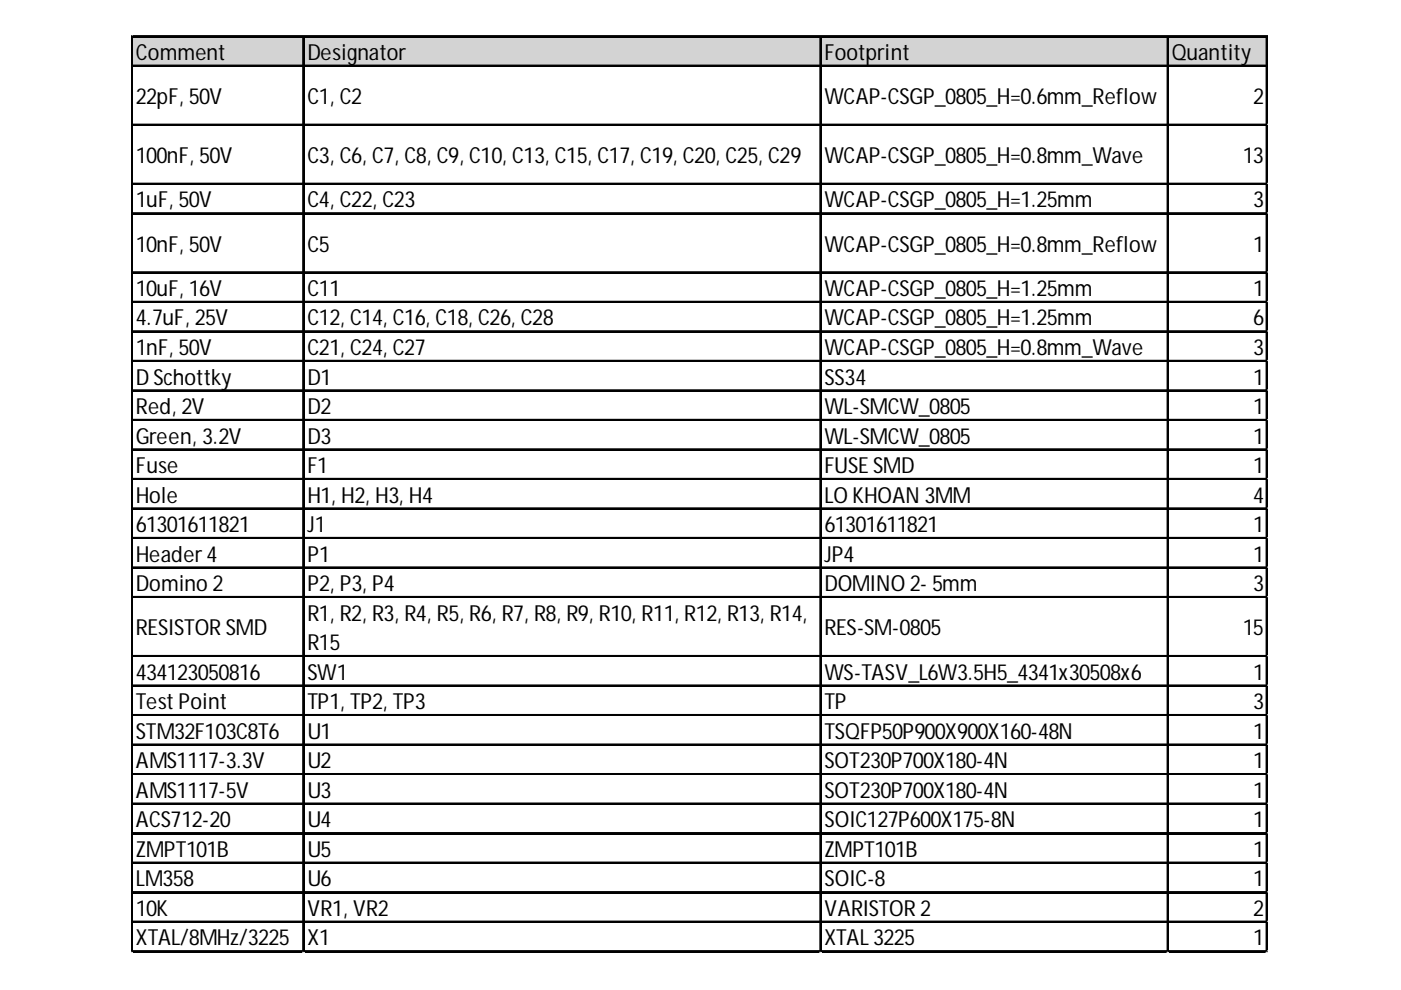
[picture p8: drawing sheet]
<svg xmlns="http://www.w3.org/2000/svg" width="297mm" height="210mm" viewBox="0 0 297 210" stroke-linecap="round" stroke-linejoin="round" font-family="sans-serif">
<defs><g id="words">
<g font-size="4.7">
<text x="28.8" y="12.7">Comment</text>
<text x="65.2" y="12.7">Designator</text>
<text x="174.8" y="12.7">Footprint</text>
<text x="248.4" y="12.7">Quantity</text>
<text x="28.8" y="22.1">22pF, 50V</text>
<text x="65.2" y="22.1">C1, C2</text>
<text x="174.8" y="22.1">WCAP-CSGP_0805_H=0.6mm_Reflow</text>
<text x="265.7" y="22.1">2</text>
<text x="28.8" y="34.6">100nF, 50V</text>
<text x="65.2" y="34.6">C3, C6, C7, C8, C9, C10, C13, C15, C17, C19, C20, C25, C29</text>
<text x="174.8" y="34.6">WCAP-CSGP_0805_H=0.8mm_Wave</text>
<text x="263.5" y="34.6">13</text>
<text x="28.8" y="44">1uF, 50V</text>
<text x="65.2" y="44">C4, C22, C23</text>
<text x="174.8" y="44">WCAP-CSGP_0805_H=1.25mm</text>
<text x="265.7" y="44">3</text>
<text x="28.8" y="53.4">10nF, 50V</text>
<text x="65.2" y="53.4">C5</text>
<text x="174.8" y="53.4">WCAP-CSGP_0805_H=0.8mm_Reflow</text>
<text x="265.7" y="53.4">1</text>
<text x="28.8" y="62.8">10uF, 16V</text>
<text x="65.2" y="62.8">C11</text>
<text x="174.8" y="62.8">WCAP-CSGP_0805_H=1.25mm</text>
<text x="265.7" y="62.8">1</text>
<text x="28.8" y="69">4.7uF, 25V</text>
<text x="65.2" y="69">C12, C14, C16, C18, C26, C28</text>
<text x="174.8" y="69">WCAP-CSGP_0805_H=1.25mm</text>
<text x="265.7" y="69">6</text>
<text x="28.8" y="75.3">1nF, 50V</text>
<text x="65.2" y="75.3">C21, C24, C27</text>
<text x="174.8" y="75.3">WCAP-CSGP_0805_H=0.8mm_Wave</text>
<text x="265.7" y="75.3">3</text>
<text x="28.8" y="81.5">D Schottky</text>
<text x="65.2" y="81.5">D1</text>
<text x="174.8" y="81.5">SS34</text>
<text x="265.7" y="81.5">1</text>
<text x="28.8" y="87.8">Red, 2V</text>
<text x="65.2" y="87.8">D2</text>
<text x="174.8" y="87.8">WL-SMCW_0805</text>
<text x="265.7" y="87.8">1</text>
<text x="28.8" y="94">Green, 3.2V</text>
<text x="65.2" y="94">D3</text>
<text x="174.8" y="94">WL-SMCW_0805</text>
<text x="265.7" y="94">1</text>
<text x="28.8" y="100.3">Fuse</text>
<text x="65.2" y="100.3">F1</text>
<text x="174.8" y="100.3">FUSE SMD</text>
<text x="265.7" y="100.3">1</text>
<text x="28.8" y="106.6">Hole</text>
<text x="65.2" y="106.6">H1, H2, H3, H4</text>
<text x="174.8" y="106.6">LO KHOAN 3MM</text>
<text x="265.7" y="106.6">4</text>
<text x="28.8" y="112.8">61301611821</text>
<text x="65.2" y="112.8">J1</text>
<text x="174.8" y="112.8">61301611821</text>
<text x="265.7" y="112.8">1</text>
<text x="28.8" y="119.1">Header 4</text>
<text x="65.2" y="119.1">P1</text>
<text x="174.8" y="119.1">JP4</text>
<text x="265.7" y="119.1">1</text>
<text x="28.8" y="125.3">Domino 2</text>
<text x="65.2" y="125.3">P2, P3, P4</text>
<text x="174.8" y="125.3">DOMINO 2- 5mm</text>
<text x="265.7" y="125.3">3</text>
<text x="65.2" y="131.6">R1, R2, R3, R4, R5, R6, R7, R8, R9, R10, R11, R12, R13, R14,</text>
<text x="28.8" y="134.7">RESISTOR SMD</text>
<text x="65.2" y="137.9">R15</text>
<text x="174.8" y="134.7">RES-SM-0805</text>
<text x="263.5" y="134.7">15</text>
<text x="28.8" y="144.1">434123050816</text>
<text x="65.2" y="144.1">SW1</text>
<text x="174.8" y="144.1">WS-TASV_L6W3.5H5_4341x30508x6</text>
<text x="265.7" y="144.1">1</text>
<text x="28.8" y="150.4">Test Point</text>
<text x="65.2" y="150.4">TP1, TP2, TP3</text>
<text x="174.8" y="150.4">TP</text>
<text x="265.7" y="150.4">3</text>
<text x="28.8" y="156.6">STM32F103C8T6</text>
<text x="65.2" y="156.6">U1</text>
<text x="174.8" y="156.6">TSQFP50P900X900X160-48N</text>
<text x="265.7" y="156.6">1</text>
<text x="28.8" y="162.9">AMS1117-3.3V</text>
<text x="65.2" y="162.9">U2</text>
<text x="174.8" y="162.9">SOT230P700X180-4N</text>
<text x="265.7" y="162.9">1</text>
<text x="28.8" y="169.1">AMS1117-5V</text>
<text x="65.2" y="169.1">U3</text>
<text x="174.8" y="169.1">SOT230P700X180-4N</text>
<text x="265.7" y="169.1">1</text>
<text x="28.8" y="175.4">ACS712-20</text>
<text x="65.2" y="175.4">U4</text>
<text x="174.8" y="175.4">SOIC127P600X175-8N</text>
<text x="265.7" y="175.4">1</text>
<text x="28.8" y="181.7">ZMPT101B</text>
<text x="65.2" y="181.7">U5</text>
<text x="174.8" y="181.7">ZMPT101B</text>
<text x="265.7" y="181.7">1</text>
<text x="28.8" y="187.9">LM358</text>
<text x="65.2" y="187.9">U6</text>
<text x="174.8" y="187.9">SOIC-8</text>
<text x="265.7" y="187.9">1</text>
<text x="28.8" y="194.2">10K</text>
<text x="65.2" y="194.2">VR1, VR2</text>
<text x="174.8" y="194.2">VARISTOR 2</text>
<text x="265.7" y="194.2">2</text>
<text x="28.8" y="200.4">XTAL/8MHz/3225</text>
<text x="65.2" y="200.4">X1</text>
<text x="174.8" y="200.4">XTAL3225</text>
<text x="265.7" y="200.4">1</text>
</g>
</g></defs>
<path d="M28.1 7.9h240.7v6.3h-240.7z" fill="#d3d3d3"/>
<g fill="none" stroke="#000" stroke-width=".31">
<path d="M27.9 7.6v194.3M28 7.6v194.3M28.2 7.6h240.6M28.2 7.8h240.6M28.2 13.9h240.6M28.2 14h240.6M64.2 7.9v194M64.4 7.9v194M173.9 7.9v194M174 7.9v194M247.5 7.9v194M247.7 7.9v194"/>
<path d="M268.5 7.9v194M268.6 7.9v194M28.2 26.4h240.6M28.2 26.5h240.6M28.2 38.9h240.6M28.2 39h240.6M28.2 45.1h240.6M28.2 45.3h240.6M28.2 57.7h240.6M28.2 57.8h240.6M28.2 63.9h240.6M28.2 64.1h240.6"/>
<path d="M28.2 70.2h240.6M28.2 70.3h240.6M28.2 76.4h240.6M28.2 76.6h240.6M28.2 82.7h240.6M28.2 82.8h240.6M28.2 89h240.6M28.2 89.1h240.6M28.2 95.2h240.6M28.2 95.4h240.6M28.2 101.5h240.6M28.2 101.6h240.6"/>
<path d="M28.2 107.7h240.6M28.2 107.9h240.6M28.2 114h240.6M28.2 114.1h240.6M28.2 120.2h240.6M28.2 120.4h240.6M28.2 126.5h240.6M28.2 126.7h240.6M28.2 139h240.6M28.2 139.2h240.6M28.2 145.3h240.6M28.2 145.4h240.6"/>
<path d="M28.2 151.5h240.6M28.2 151.7h240.6M28.2 157.8h240.6M28.2 157.9h240.6M28.2 164.1h240.6M28.2 164.2h240.6M28.2 170.3h240.6M28.2 170.5h240.6M28.2 176.6h240.6M28.2 176.7h240.6M28.2 182.8h240.6M28.2 183h240.6"/>
<path d="M28.2 189.1h240.6M28.2 189.2h240.6M28.2 195.3h240.6M28.2 195.5h240.6M28.2 201.6h240.6M28.2 201.8h240.6"/>
</g>
<path d="M27.9 201.9h.1" fill="none" stroke="#e0e0e0" stroke-width=".31"/>
<path d="M27.9 201.9h.3z" fill="#e0e0e0"/>
<path d="M64.2 201.9h.1" fill="none" stroke="#e0e0e0" stroke-width=".31"/>
<path d="M64.2 201.9h.3z" fill="#e0e0e0"/>
<path d="M173.9 201.9h.1" fill="none" stroke="#e0e0e0" stroke-width=".31"/>
<path d="M173.9 201.9h.3z" fill="#e0e0e0"/>
<path d="M247.5 201.9h.1" fill="none" stroke="#e0e0e0" stroke-width=".31"/>
<path d="M247.5 201.9h.3z" fill="#e0e0e0"/>
<path d="M268.5 201.9h.1" fill="none" stroke="#e0e0e0" stroke-width=".31"/>
<path d="M268.5 201.9h.3z" fill="#e0e0e0"/>
<path d="M268.8 26.4h.1" fill="none" stroke="#e0e0e0" stroke-width=".31"/>
<path d="M268.8 26.4v.3z" fill="#e0e0e0"/>
<path d="M268.8 38.9h.1" fill="none" stroke="#e0e0e0" stroke-width=".31"/>
<path d="M268.8 38.9v.3z" fill="#e0e0e0"/>
<path d="M268.8 45.1h.1" fill="none" stroke="#e0e0e0" stroke-width=".31"/>
<path d="M268.8 45.1v.4z" fill="#e0e0e0"/>
<path d="M268.8 57.7h.1" fill="none" stroke="#e0e0e0" stroke-width=".31"/>
<path d="M268.8 57.7v.3z" fill="#e0e0e0"/>
<path d="M268.8 63.9h.1" fill="none" stroke="#e0e0e0" stroke-width=".31"/>
<path d="M268.8 63.9v.3z" fill="#e0e0e0"/>
<path d="M268.8 70.2h.1" fill="none" stroke="#e0e0e0" stroke-width=".31"/>
<path d="M268.8 70.2v.3z" fill="#e0e0e0"/>
<path d="M268.8 76.4h.1" fill="none" stroke="#e0e0e0" stroke-width=".31"/>
<path d="M268.8 76.4v.3z" fill="#e0e0e0"/>
<path d="M268.8 82.7h.1" fill="none" stroke="#e0e0e0" stroke-width=".31"/>
<path d="M268.8 82.7v.3z" fill="#e0e0e0"/>
<path d="M268.8 89h.1" fill="none" stroke="#e0e0e0" stroke-width=".31"/>
<path d="M268.8 89v.3z" fill="#e0e0e0"/>
<path d="M268.8 95.2h.1" fill="none" stroke="#e0e0e0" stroke-width=".31"/>
<path d="M268.8 95.2v.3z" fill="#e0e0e0"/>
<path d="M268.8 101.5h.1" fill="none" stroke="#e0e0e0" stroke-width=".31"/>
<path d="M268.8 101.5v.3z" fill="#e0e0e0"/>
<path d="M268.8 107.7h.1" fill="none" stroke="#e0e0e0" stroke-width=".31"/>
<path d="M268.8 107.7v.3z" fill="#e0e0e0"/>
<path d="M268.8 114h.1" fill="none" stroke="#e0e0e0" stroke-width=".31"/>
<path d="M268.8 114v.3z" fill="#e0e0e0"/>
<path d="M268.8 120.2h.1" fill="none" stroke="#e0e0e0" stroke-width=".31"/>
<path d="M268.8 120.2v.4z" fill="#e0e0e0"/>
<path d="M268.8 126.5h.1" fill="none" stroke="#e0e0e0" stroke-width=".31"/>
<path d="M268.8 126.5v.3z" fill="#e0e0e0"/>
<path d="M268.8 139h.1" fill="none" stroke="#e0e0e0" stroke-width=".31"/>
<path d="M268.8 139v.3z" fill="#e0e0e0"/>
<path d="M268.8 145.3h.1" fill="none" stroke="#e0e0e0" stroke-width=".31"/>
<path d="M268.8 145.3v.3z" fill="#e0e0e0"/>
<path d="M268.8 151.5h.1" fill="none" stroke="#e0e0e0" stroke-width=".31"/>
<path d="M268.8 151.5v.3z" fill="#e0e0e0"/>
<path d="M268.8 157.8h.1" fill="none" stroke="#e0e0e0" stroke-width=".31"/>
<path d="M268.8 157.8v.3z" fill="#e0e0e0"/>
<path d="M268.8 164.1h.1" fill="none" stroke="#e0e0e0" stroke-width=".31"/>
<path d="M268.8 164.1v.3z" fill="#e0e0e0"/>
<path d="M268.8 170.3h.1" fill="none" stroke="#e0e0e0" stroke-width=".31"/>
<path d="M268.8 170.3v.3z" fill="#e0e0e0"/>
<path d="M268.8 176.6h.1" fill="none" stroke="#e0e0e0" stroke-width=".31"/>
<path d="M268.8 176.6v.3z" fill="#e0e0e0"/>
<path d="M268.8 182.8h.1" fill="none" stroke="#e0e0e0" stroke-width=".31"/>
<path d="M268.8 182.8v.3z" fill="#e0e0e0"/>
<path d="M268.8 189.1h.1" fill="none" stroke="#e0e0e0" stroke-width=".31"/>
<path d="M268.8 189.1v.3z" fill="#e0e0e0"/>
<path d="M268.8 195.3h.1" fill="none" stroke="#e0e0e0" stroke-width=".31"/>
<path d="M268.8 195.3v.4z" fill="#e0e0e0"/>
<path d="M268.8 201.6h.1" fill="none" stroke="#e0e0e0" stroke-width=".31"/>
<path d="M268.8 201.6v.3z" fill="#e0e0e0"/>
<use href="#words"/>
</svg>
